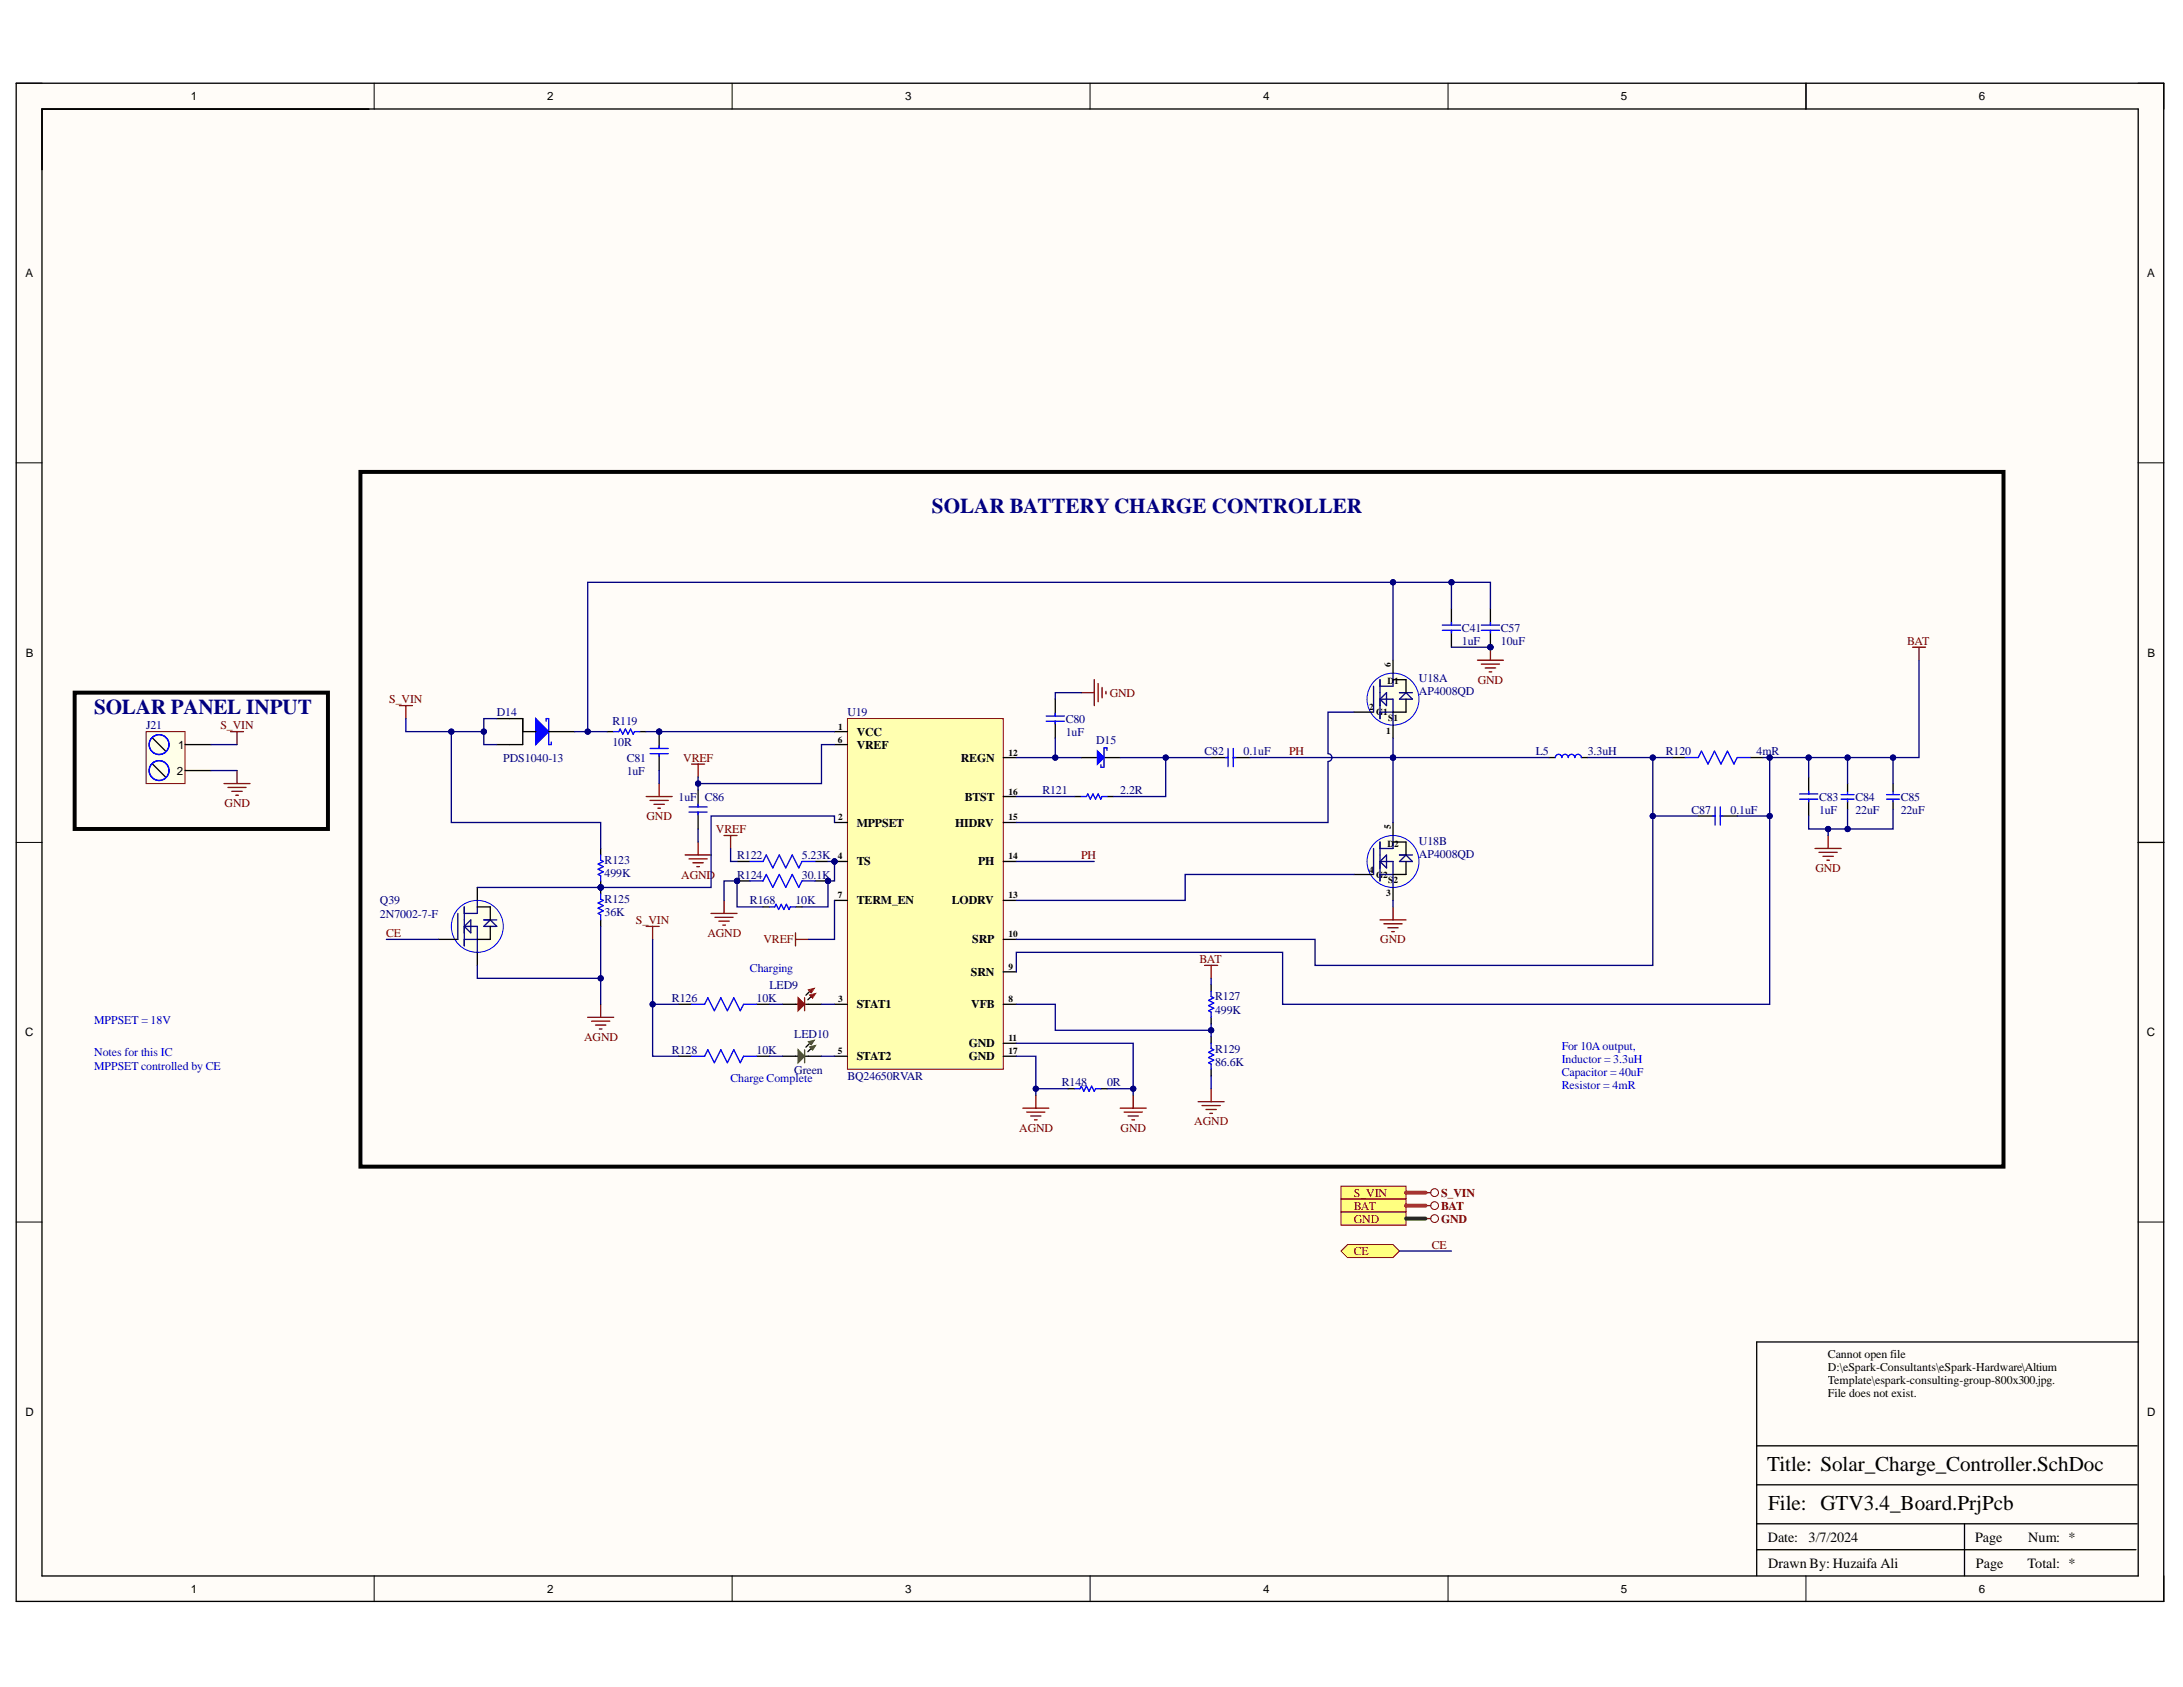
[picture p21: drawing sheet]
<svg xmlns="http://www.w3.org/2000/svg" width="279mm" height="216mm" viewBox="0 0 279 216" stroke-linecap="round" stroke-linejoin="round" font-family="sans-serif">
<defs><g id="words">
<g font-size="2.7" fill="#000080">
<text x="119.3" y="65.6">SOLAR BATTERY CHARGE CONTROLLER</text>
<text x="12.1" y="91.4">SOLAR PANEL INPUT</text>
</g>
<g font-size="2.7">
<text x="226.2" y="188.3">Title: Solar_Charge_Controller.SchDoc</text>
<text x="226.3" y="193.3">File: GTV3.4_Board.PrjPcb</text>
</g>
<g font-size="1.8">
<text x="226.3" y="197.3">Date:</text>
<text x="231.5" y="197.3">3/7/2024</text>
<text x="252.8" y="197.3">Page</text>
<text x="259.6" y="197.3">Num: *</text>
<text x="226.3" y="200.6">Drawn By: Huzaifa Ali</text>
<text x="252.9" y="200.6">Page</text>
<text x="259.5" y="200.6">Total: *</text>
</g>
<g font-size="1.5">
<text x="24.4" y="12.8">1</text>
<text x="70" y="12.8">2</text>
<text x="115.9" y="12.8">3</text>
<text x="161.7" y="12.8">4</text>
<text x="207.4" y="12.8">5</text>
<text x="253.3" y="12.8">6</text>
<text x="3.3" y="35.5">A</text>
<text x="274.8" y="35.5">A</text>
<text x="3.3" y="84">B</text>
<text x="274.9" y="84">B</text>
<text x="22.8" y="95.8">1</text>
<text x="109.6" y="94.1">VCC</text>
<text x="109.6" y="95.8">VREF</text>
<text x="22.6" y="99.1">2</text>
<text x="123" y="97.5">REGN</text>
<text x="109.6" y="105.8">MPPSET</text>
<text x="122.2" y="105.8">HIDRV</text>
<text x="123.5" y="102.5">BTST</text>
<text x="109.6" y="110.8">TS</text>
<text x="125.2" y="110.8">PH</text>
<text x="109.6" y="115.7">TERM_EN</text>
<text x="121.8" y="115.7">LODRV</text>
<text x="124.3" y="124.9">SRN</text>
<text x="124.4" y="120.7">SRP</text>
<text x="109.6" y="129.1">STAT1</text>
<text x="124.3" y="129.1">VFB</text>
<text x="3.2" y="132.6">C</text>
<text x="109.6" y="135.7">STAT2</text>
<text x="124" y="134">GND</text>
<text x="124" y="135.7">GND</text>
<text x="274.8" y="132.6">C</text>
<text x="234" y="173.7">Cannot open file</text>
<text x="234" y="175.4">D:\eSpark-Consultants\eSpark-Hardware\Altium</text>
<text x="234" y="177.1">Template\espark-consulting-group-800x300.jpg.</text>
<text x="234" y="178.7">File does not exist.</text>
<text x="3.3" y="181.2">D</text>
<text x="274.8" y="181.2">D</text>
<text x="24.4" y="203.8">1</text>
<text x="70" y="203.8">2</text>
<text x="115.9" y="203.8">3</text>
<text x="161.7" y="203.8">4</text>
<text x="207.4" y="203.8">5</text>
<text x="253.3" y="203.8">6</text>
</g>
<g font-size="1.5" fill="#000080">
<text x="187.1" y="80.9">C41</text>
<text x="187.1" y="82.5">1uF</text>
<text x="192.1" y="80.9">C57</text>
<text x="192.1" y="82.5">10uF</text>
<text x="181.6" y="87.3">U18A</text>
<text x="181.6" y="89">AP4008QD</text>
<text x="18.7" y="93.3">J21</text>
<text x="63.6" y="91.6">D14</text>
<text x="78.4" y="92.8">R119</text>
<text x="78.4" y="95.5">10R</text>
<text x="108.5" y="91.6">U19</text>
<text x="136.4" y="92.5">C80</text>
<text x="136.4" y="94.1">1uF</text>
<text x="140.3" y="95.2">D15</text>
<text x="64.4" y="97.5">PDS1040-13</text>
<text x="80.2" y="97.5">C81</text>
<text x="80.2" y="99.1">1uF</text>
<text x="133.4" y="101.6">R121</text>
<text x="143.4" y="101.6">2.2R</text>
<text x="154.2" y="96.6">C82</text>
<text x="159.2" y="96.6">0.1uF</text>
<text x="196.6" y="96.6">L5</text>
<text x="203.2" y="96.6">3.3uH</text>
<text x="213.2" y="96.6">R120</text>
<text x="224.8" y="96.6">4mR</text>
<text x="86.9" y="102.5">1uF</text>
<text x="90.2" y="102.5">C86</text>
<text x="216.5" y="104.1">C87</text>
<text x="221.5" y="104.1">0.1uF</text>
<text x="232.8" y="102.5">C83</text>
<text x="232.8" y="104.1">1uF</text>
<text x="237.5" y="102.5">C84</text>
<text x="237.5" y="104.1">22uF</text>
<text x="243.3" y="102.5">C85</text>
<text x="243.3" y="104.1">22uF</text>
<text x="77.4" y="110.6">R123</text>
<text x="77.4" y="112.3">499K</text>
<text x="94.3" y="109.9">R122</text>
<text x="94.3" y="112.4">R124</text>
<text x="102.6" y="109.9">5.23K</text>
<text x="102.6" y="112.4">30.1K</text>
<text x="181.6" y="108.1">U18B</text>
<text x="181.6" y="109.8">AP4008QD</text>
<text x="48.6" y="115.7">Q39</text>
<text x="48.6" y="117.4">2N7002-7-F</text>
<text x="77.4" y="115.6">R125</text>
<text x="77.4" y="117.3">36K</text>
<text x="96" y="115.7">R168</text>
<text x="101.8" y="115.7">10K</text>
<text x="86" y="128.2">R126</text>
<text x="96.8" y="128.2">10K</text>
<text x="98.5" y="126.6">LED9</text>
<text x="155.5" y="128">R127</text>
<text x="155.5" y="129.7">499K</text>
<text x="86" y="134.9">R128</text>
<text x="96.8" y="134.9">10K</text>
<text x="101.7" y="132.8">LED10</text>
<text x="101.7" y="137.5">Green</text>
<text x="155.5" y="134.7">R129</text>
<text x="155.5" y="136.4">86.6K</text>
<text x="108.5" y="138.2">BQ24650RVAR</text>
<text x="135.9" y="139">R148</text>
<text x="141.7" y="139">0R</text>
</g>
<g font-size="1.5" fill="#800000">
<text x="244.1" y="82.5">BAT</text>
<text x="49.8" y="90">S_VIN</text>
<text x="142" y="89.2">GND</text>
<text x="189.1" y="87.5">GND</text>
<text x="28.2" y="93.3">S_VIN</text>
<text x="87.4" y="97.5">VREF</text>
<text x="165" y="96.6">PH</text>
<text x="28.8" y="103.3">GND</text>
<text x="82.8" y="105">GND</text>
<text x="91.6" y="106.6">VREF</text>
<text x="87.2" y="112.4">AGND</text>
<text x="138.4" y="109.9">PH</text>
<text x="232.4" y="111.6">GND</text>
<text x="49.4" y="119.9">CE</text>
<text x="81.4" y="118.2">S_VIN</text>
<text x="90.5" y="119.9">AGND</text>
<text x="97.7" y="120.7">VREF</text>
<text x="153.5" y="123.2">BAT</text>
<text x="176.7" y="120.7">GND</text>
<text x="74.8" y="133.2">AGND</text>
<text x="130.4" y="144.8">AGND</text>
<text x="143.4" y="144.8">GND</text>
<text x="152.9" y="144">AGND</text>
<text x="173.3" y="153.2">S_VIN</text>
<text x="173.3" y="154.8">BAT</text>
<text x="184.4" y="153.2">S_VIN</text>
<text x="184.4" y="154.8">BAT</text>
<text x="173.3" y="156.5">GND</text>
<text x="173.3" y="160.6">CE</text>
<text x="183.3" y="159.8">CE</text>
<text x="184.4" y="156.5">GND</text>
</g>
<g font-size="1.5" fill="#00f">
<text x="96" y="124.4">Charging</text>
<text x="12.1" y="131">MPPSET = 18V</text>
<text x="12.1" y="135.2">Notes for this IC</text>
<text x="12.1" y="136.9">MPPSET controlled by CE</text>
<text x="199.9" y="134.4">For 10A output,</text>
<text x="199.9" y="136">Inductor = 3.3uH</text>
<text x="199.9" y="137.7">Capacitor = 40uF</text>
<text x="93.5" y="138.5">Charge Complete</text>
<text x="199.9" y="139.4">Resistor = 4mR</text>
</g>
<g font-size="1.2">
<text x="177.6" y="87.6">D1</text>
<text x="178" y="85.3" transform="rotate(-90 178 85.3)">6</text>
<text x="107.2" y="95.1">6</text>
<text x="107.3" y="93.4">1</text>
<text x="175.2" y="90.9">2</text>
<text x="176.1" y="91.6">G1</text>
<text x="177.4" y="93.9">1</text>
<text x="177.7" y="92.2">S1</text>
<text x="129.1" y="96.7">12</text>
<text x="129.1" y="101.7">16</text>
<text x="107.3" y="105">2</text>
<text x="129.1" y="105">15</text>
<text x="178" y="106.1" transform="rotate(-90 178 106.1)">5</text>
<text x="107.2" y="110">4</text>
<text x="129.1" y="110">14</text>
<text x="175.2" y="111.7">4</text>
<text x="176.1" y="112.3">G2</text>
<text x="177.6" y="108.3">D2</text>
<text x="177.7" y="113">S2</text>
<text x="107.2" y="115">7</text>
<text x="129.1" y="120">10</text>
<text x="129.1" y="115">13</text>
<text x="177.4" y="114.6">3</text>
<text x="129.1" y="124.2">9</text>
<text x="107.3" y="128.3">3</text>
<text x="129.1" y="128.3">8</text>
<text x="107.2" y="134.9">5</text>
<text x="129.1" y="133.3">11</text>
<text x="129.1" y="134.9">17</text>
</g>
</g></defs>
<g fill="#fffcf8">
<path d="M2.1 10.7h274.9v194.3h-274.9z" fill-rule="evenodd"/>
<path d="M5.4 14h268.2v187.7h-268.2z" fill-rule="evenodd"/>
</g>
<g fill="none" stroke="#000" stroke-width=".13">
<path d="M2.1 10.7h3.3M47.9 10.7v3.3M93.7 10.7v3.3M139.5 10.7v3.3M185.3 10.7v3.3M231.1 10.7v3.3M273.6 10.7h3.4v3.3M2.1 59.2h3.3M273.6 59.2h3.4M2.1 107.8h3.3M273.6 107.8h3.4M2.1 156.4h3.3"/>
<path d="M273.6 156.4h3.4M47.9 201.7v3.3M93.7 201.7v3.3M139.5 201.7v3.3M185.3 201.7v3.3M231.1 201.7v3.3M277 201.7v3.3"/>
</g>
<path d="M2.1 10.7h274.8v194.2h-274.8zM5.4 13.9h268.3v187.8h-268.3zM5.4 14h41.8M231.1 10.7v3.2M63.6 92h1.6M273.7 107.8h3.3M273.7 171.7h-48.9v30M224.8 198.3h48.6M224.8 195h48.7M224.8 190h48.7M224.8 185h48.7M251.4 195v6.7" fill="none" stroke="#000" stroke-width=".17"/>
<path d="M68.6 92l1.6 1.6-1.6 1.7z" fill="#00f"/>
<path d="M68.6 92l1.6 1.6-1.6 1.7zM69.9 92.3v-.3h.3v3.3h.4v-.3" fill="none" stroke="#00f" stroke-width=".17"/>
<path d="M65.2 92h1.7v3.3h-3.3M66.9 93.6h1.7M70.2 93.6h3.4" fill="none" stroke="#000" stroke-width=".17"/>
<path d="M9.6 88.6h32.4v17.5h-32.4z" fill="none" stroke="#000" stroke-width=".51"/>
<path d="M18.7 93.6h5v6.7h-5z" fill-rule="evenodd" fill="#ffffe8"/>
<path d="M18.7 93.6h5v6.7h-5z" fill="none" stroke="#800000" stroke-width=".13"/>
<path d="M19.5 94.5l1.7 1.6M19.5 97.8l1.7 1.6M23.7 95.3h3.3M23.7 98.6h3.3M77.7 93.6h.8M81.9 93.6h.8" fill="none" stroke="#000" stroke-width=".17"/>
<g fill="none" stroke="#00f" stroke-width=".17">
<path d="M78.5 93.6h.7l.2-.3 .3 .7 .3-.7 .4 .7 .3-.7 .3 .7 .2-.4h.7"/>
<circle cx="20.4" cy="98.6" r="1.27"/>
<circle cx="20.4" cy="95.3" r="1.27"/>
</g>
<path d="M29.5 93.6h1.7M30.3 93.6v1.7M30.3 98.6v1.7M51.1 90.3h1.7M51.9 90.3v1.7M28.7 100.3h3.3M29.2 100.8h2.3M29.7 101.3h1.3M30.2 101.8h.3" fill="none" stroke="#800000" stroke-width=".17"/>
<circle cx="106.8" cy="110.3" r=".33" fill="#000080"/>
<circle cx="106.8" cy="110.3" r=".33" fill="none" stroke="#000080" stroke-width=".13"/>
<path d="M108.5 92h19.9v44.8h-19.9z" fill-rule="evenodd" fill="#ffffb0"/>
<path d="M108.5 92h19.9v44.8h-19.9z" fill="none" stroke="#800000" stroke-width=".13"/>
<path d="M106.8 93.6h1.7M106.8 105.3h1.7M106.8 110.3h1.7M106.8 128.5h1.7" fill="none" stroke="#000" stroke-width=".17"/>
<circle cx="106.8" cy="110.3" r=".33" fill="#000080"/>
<circle cx="106.8" cy="110.3" r=".33" fill="none" stroke="#000080" stroke-width=".13"/>
<g fill="none" stroke="#000" stroke-width=".17">
<path d="M106.8 95.3h1.7M128.4 97h1.7M106.8 115.2h1.7M128.4 115.2h1.7M128.4 110.3h1.7M128.4 105.3h1.7M128.4 101.9h1.7M106.8 135.2h1.7M128.4 135.2h1.7M128.4 128.5h1.7M128.4 124.4h1.7M128.4 120.2h1.7"/>
<path d="M128.4 133.5h1.7"/>
</g>
<circle cx="61.1" cy="118.6" r="3.3" fill="#ffffe8"/>
<circle cx="61.1" cy="118.6" r="3.3" fill="none" stroke="#00f" stroke-width=".13"/>
<path d="M61.1 113.6v1.6M61.1 116.1h1.7v1.6M62.8 118.6v1.6h-1.7M56.1 120.2h2.5M61.1 121.9v1.6M103.8 127.5l-.4 .4" fill="none" stroke="#000" stroke-width=".17"/>
<path d="M58.6 116.9v3.3M59.4 118.6h1.7v3.3M59.4 116.1v5M59.4 118.6l.9-.9v1.7zM61.1 115.2v1.7h-1.7M61.9 118.6l.9-.9 .8 .9zM61.9 117.7h1.7M59.4 120.2h1.7" fill="none" stroke="#0c0087" stroke-width=".17"/>
<path d="M91 116.9h3.3M91.5 117.4h2.3M92 117.9h1.3M92.5 118.4h.3M92.7 115.2v1.7M75.2 130.2h3.3M75.7 130.7h2.3M76.2 131.2h1.3M76.7 131.7h.3M76.9 128.5v1.7" fill="none" stroke="#800000" stroke-width=".17"/>
<path d="M103.6 127.3l.8-.2-.4 .6z" fill-rule="evenodd" fill="#c00"/>
<path d="M103.6 127.3l.8-.2-.4 .6z" fill="none" stroke="#c00" stroke-width=".13"/>
<path d="M103.6 126.9l-.5 .5" fill="none" stroke="#000" stroke-width=".17"/>
<path d="M103.4 126.7l.8-.2-.4 .6z" fill-rule="evenodd" fill="#c00"/>
<path d="M103.4 126.7l.8-.2-.4 .6z" fill="none" stroke="#c00" stroke-width=".13"/>
<path d="M100.2 128.5h1.9M103 128.5h2.1" fill="none" stroke="#000" stroke-width=".17"/>
<path d="M103 127.7v1.7" fill="none" stroke="#c00" stroke-width=".17"/>
<path d="M102.1 127.7l.9 .8-.9 .9z" fill="#c00"/>
<path d="M102.1 127.7l.9 .8-.9 .9z" fill="none" stroke="#c00" stroke-width=".17"/>
<path d="M155 97h2.2M157.8 97h2.2M86.9 128.5h1.6M86.9 135.2h1.6M96.8 128.5h1.7M96.8 135.2h1.7" fill="none" stroke="#000" stroke-width=".17"/>
<path d="M156.8 97h.4M157.2 95.8v2.3M157.8 95.8v2.3M157.8 97h.4M88.5 128.5h1.7l.4-.8 .8 1.7 .9-1.7 .8 1.7 .8-1.7 .8 1.7 .5-.9h1.6M88.5 135.2h1.7l.4-.9 .8 1.7 .9-1.7 .8 1.7 .8-1.7 .8 1.7 .5-.8h1.6" fill="none" stroke="#00f" stroke-width=".17"/>
<path d="M138.4 88.6h1.7M140.1 87v3.3M140.5 87.5v2.3M141.1 88v1.3M141.5 88.5v.3M82.7 118.6h1.7M83.5 118.6v1.6" fill="none" stroke="#800000" stroke-width=".17"/>
<circle cx="178.3" cy="89.5" r="3.3" fill="#ffffe8"/>
<circle cx="178.3" cy="89.5" r="3.3" fill="none" stroke="#00f" stroke-width=".13"/>
<path d="M173.3 91.1h2.5M178.3 84.5v1.7M178.3 92.8v1.7M178.3 87h1.7v1.6M180 89.5v1.6h-1.7" fill="none" stroke="#000" stroke-width=".17"/>
<path d="M175.8 87.8v3.3M176.6 89.5h1.7v3.3M176.6 87v5M176.6 91.1h1.7M176.6 89.5l.9-.9v1.7zM178.3 86.2v1.6h-1.7M179.1 89.5l.9-.9 .8 .9zM179.1 88.6h1.7" fill="none" stroke="#0c0087" stroke-width=".17"/>
<circle cx="178.3" cy="110.3" r="3.3" fill="#ffffe8"/>
<circle cx="178.3" cy="110.3" r="3.3" fill="none" stroke="#00f" stroke-width=".13"/>
<path d="M173.3 111.9h2.5M178.3 105.3v1.6M178.3 113.6v1.6M178.3 107.8h1.7v1.6M180 110.3v1.6h-1.7" fill="none" stroke="#000" stroke-width=".17"/>
<path d="M175.8 108.6v3.3M176.6 110.3h1.7v3.3M176.6 107.8v4.9M176.6 111.9h1.7M176.6 110.3l.9-.9v1.7zM178.3 106.9v1.7h-1.7M179.1 110.3l.9-.9 .8 .9zM179.1 109.4h1.7" fill="none" stroke="#0c0087" stroke-width=".17"/>
<circle cx="190.8" cy="82.8" r=".33" fill="#000080"/>
<circle cx="190.8" cy="82.8" r=".33" fill="none" stroke="#000080" stroke-width=".13"/>
<path d="M190.8 80.7v2.1" fill="none" stroke="#000" stroke-width=".17"/>
<circle cx="190.8" cy="82.8" r=".33" fill="#000080"/>
<circle cx="190.8" cy="82.8" r=".33" fill="none" stroke="#000080" stroke-width=".13"/>
<path d="M185.8 77.8v2.2M190.8 77.8v2.2M135.1 89.5v2.1M135.1 92.3v2.2M185.8 80.7v2.1" fill="none" stroke="#000" stroke-width=".17"/>
<path d="M184.6 80h2.3M185.8 79.7v.3M189.6 80h2.3M190.8 79.7v.3M133.9 91.6h2.3M133.9 92.3h2.3M135.1 91.3v.3M135.1 92.3v.3M184.6 80.7h2.3M185.8 80.7v.3M189.6 80.7h2.3M190.8 80.7v.3" fill="none" stroke="#00f" stroke-width=".17"/>
<circle cx="84.4" cy="93.6" r=".33" fill="#000080"/>
<circle cx="84.4" cy="93.6" r=".33" fill="none" stroke="#000080" stroke-width=".13"/>
<path d="M84.4 93.6v2.2M84.4 96.5v2.1" fill="none" stroke="#000" stroke-width=".17"/>
<circle cx="84.4" cy="93.6" r=".33" fill="#000080"/>
<circle cx="84.4" cy="93.6" r=".33" fill="none" stroke="#000080" stroke-width=".13"/>
<path d="M83.2 95.8h2.3M83.2 96.5h2.3M84.4 95.5v.3M84.4 96.5v.3" fill="none" stroke="#00f" stroke-width=".17"/>
<path d="M189.1 84.5h3.3M189.6 85h2.3M190.1 85.5h1.3M190.6 86h.3M190.8 82.8v1.7" fill="none" stroke="#800000" stroke-width=".17"/>
<circle cx="190.8" cy="82.8" r=".33" fill="#000080"/>
<circle cx="190.8" cy="82.8" r=".33" fill="none" stroke="#000080" stroke-width=".13"/>
<g fill="none" stroke="#000" stroke-width=".17">
<path d="M214 97h1.7M224 97h1.7M231.5 99.4v2.2M89.3 101.1v2.2M89.3 103.9v2.2M94.3 110.3h1.7M104.3 110.3h1.7M217.4 104.4h2.1M220.2 104.4h2.1M231.5 102.3v2.1M236.5 100.3v1M236.5 102.5v1.1"/>
<path d="M242.3 100.3v1M242.3 102.5v1.1"/>
</g>
<g fill="none" stroke="#00f" stroke-width=".17">
<path d="M215.7 97h1.7l.4-.9 .8 1.7 .8-1.7 .9 1.7 .8-1.7 .8 1.7 .4-.8h1.7M88.2 103.3h2.3M88.2 103.9h2.3M89.3 102.9v.4M89.3 103.9v.4M96 110.3h1.7l.4-.9 .8 1.7 .8-1.7 .9 1.7 .8-1.7 .8 1.7 .4-.8h1.7M219.2 104.4h.3M219.5 103.3v2.3M220.2 103.3v2.3M220.2 104.4h.3M230.3 101.6h2.4M230.3 102.3h2.4"/>
<path d="M231.5 101.3v.3M231.5 102.3v.3M235.6 102.3h1.7M235.6 101.7h1.7M236.5 101.3v.3M236.5 102.3v.3M241.5 102.3h1.6M241.5 101.7h1.6M242.3 101.3v.3M242.3 102.3v.3"/>
</g>
<g fill="none" stroke="#800000" stroke-width=".17">
<path d="M88.5 97.8h1.7M89.3 97.8v1.6M244.8 82.8h1.6M245.6 82.8v1.7M92.7 106.9h1.6M93.5 106.9v1.7M176.6 117.7h3.4M177.1 118.2h2.4M177.6 118.7h1.3M178.1 119.2h.4M178.3 116.1v1.6M232.3 108.6h3.3"/>
<path d="M232.8 109.1h2.3M233.3 109.6h1.3M233.8 110.1h.3M234 106.9v1.7"/>
</g>
<circle cx="94.3" cy="112.7" r=".33" fill="#000080"/>
<circle cx="94.3" cy="112.7" r=".33" fill="none" stroke="#000080" stroke-width=".13"/>
<circle cx="106" cy="112.7" r=".33" fill="#000080"/>
<circle cx="106" cy="112.7" r=".33" fill="none" stroke="#000080" stroke-width=".13"/>
<path d="M94.3 112.7h1.7" fill="none" stroke="#000" stroke-width=".17"/>
<circle cx="94.3" cy="112.7" r=".33" fill="#000080"/>
<circle cx="94.3" cy="112.7" r=".33" fill="none" stroke="#000080" stroke-width=".13"/>
<path d="M104.3 112.7h1.7" fill="none" stroke="#000" stroke-width=".17"/>
<circle cx="106" cy="112.7" r=".33" fill="#000080"/>
<circle cx="106" cy="112.7" r=".33" fill="none" stroke="#000080" stroke-width=".13"/>
<path d="M96 112.7h1.7l.4-.8 .8 1.7 .8-1.7 .9 1.7 .8-1.7 .8 1.7 .4-.9h1.7M155 126.9v.6l.3 .2-.6 .3 .6 .4-.6 .3 .6 .3-.6 .4 .3 .1v.7" fill="none" stroke="#00f" stroke-width=".17"/>
<path d="M155 126v.9M155 130.2v.8" fill="none" stroke="#000" stroke-width=".17"/>
<path d="M154.2 123.5h1.6M155 123.5v1.7M143.4 141.8h3.3M143.9 142.3h2.3M144.4 142.8h1.3M144.9 143.3h.3M145 140.2v1.6" fill="none" stroke="#800000" stroke-width=".17"/>
<circle cx="76.9" cy="113.6" r=".33" fill="#000080"/>
<circle cx="76.9" cy="113.6" r=".33" fill="none" stroke="#000080" stroke-width=".13"/>
<path d="M76.9 108.6v.8M76.9 112.7v.9" fill="none" stroke="#000" stroke-width=".17"/>
<circle cx="76.9" cy="113.6" r=".33" fill="#000080"/>
<circle cx="76.9" cy="113.6" r=".33" fill="none" stroke="#000080" stroke-width=".13"/>
<path d="M76.9 109.4v.7l.3 .2-.6 .3 .6 .3-.6 .3 .6 .4-.6 .3 .3 .2v.6" fill="none" stroke="#00f" stroke-width=".17"/>
<circle cx="76.9" cy="113.6" r=".33" fill="#000080"/>
<circle cx="76.9" cy="113.6" r=".33" fill="none" stroke="#000080" stroke-width=".13"/>
<path d="M76.9 113.6v.8" fill="none" stroke="#000" stroke-width=".17"/>
<circle cx="76.9" cy="113.6" r=".33" fill="#000080"/>
<circle cx="76.9" cy="113.6" r=".33" fill="none" stroke="#000080" stroke-width=".13"/>
<path d="M76.9 117.7v.9" fill="none" stroke="#000" stroke-width=".17"/>
<path d="M76.9 114.4v.7l.3 .1-.6 .4 .6 .3-.6 .3 .6 .4-.6 .3 .3 .2v.6" fill="none" stroke="#00f" stroke-width=".17"/>
<path d="M171.6 151.8h8.4v1.7h-8.4z" fill-rule="evenodd" fill="#ffff80"/>
<g fill="none" stroke="#800000" stroke-width=".13">
<path d="M171.6 151.8h8.4v1.7h-8.4z"/>
<circle cx="183.6" cy="152.6" r=".5"/>
</g>
<path d="M182.4 152.6h.7" fill="none" stroke="#800000" stroke-width=".17"/>
<path d="M171.6 153.5h8.4v1.6h-8.4z" fill-rule="evenodd" fill="#ffff80"/>
<g fill="none" stroke="#800000" stroke-width=".13">
<path d="M171.6 153.5h8.4v1.6h-8.4z"/>
<circle cx="183.6" cy="154.3" r=".5"/>
</g>
<path d="M182.4 154.3h.7" fill="none" stroke="#800000" stroke-width=".17"/>
<path d="M171.6 155.1h8.4v1.7h-8.4z" fill-rule="evenodd" fill="#ffff80"/>
<g fill="none" stroke="#800000" stroke-width=".13">
<path d="M171.6 155.1h8.4v1.7h-8.4z"/>
<circle cx="183.6" cy="156" r=".5"/>
</g>
<path d="M182.4 156h.7" fill="none" stroke="#800000" stroke-width=".17"/>
<path d="M171.6 160.1l.9-.8h5.8l.8 .8-.8 .8h-5.8z" fill-rule="evenodd" fill="#ffff80"/>
<path d="M171.6 160.1l.9-.8h5.8l.8 .8-.8 .8h-5.8z" fill="none" stroke="#800000" stroke-width=".13"/>
<path d="M138.4 97h2.1M141.3 97h2.1" fill="none" stroke="#000" stroke-width=".17"/>
<path d="M140.5 96.1l.8 .9-.8 .8z" fill="#00f"/>
<path d="M140.5 96.1l.8 .9-.8 .8zM141.7 96v-.3h-.4v2.5h-.4v-.3M138.4 101.9h.7l.1-.3 .4 .7 .3-.7 .3 .7 .3-.7 .4 .7 .2-.4h.6" fill="none" stroke="#00f" stroke-width=".17"/>
<path d="M137.6 101.9h.8M141.7 101.9h.8M103.8 134.2l-.4 .4" fill="none" stroke="#000" stroke-width=".17"/>
<g fill="none" stroke="#800000" stroke-width=".17">
<path d="M82.7 101.9h3.3M83.2 102.4h2.3M83.7 102.9h1.3M84.2 103.4h.3M84.4 100.3v1.6M87.7 109.4h3.3M88.2 109.9h2.3M88.7 110.4h1.3M89.2 110.9h.3M89.3 107.8v1.6M155 139.3v1.7M130.9 141.8h3.3"/>
<path d="M131.4 142.3h2.3M131.9 142.8h1.3M132.4 143.3h.3M132.6 140.2v1.6M153.4 141h3.3M153.8 141.5h2.4M154.4 142h1.3M154.8 142.5h.4"/>
</g>
<path d="M103.6 134l.8-.2-.4 .6z" fill-rule="evenodd" fill="#38761d"/>
<path d="M103.6 134l.8-.2-.4 .6z" fill="none" stroke="#38761d" stroke-width=".13"/>
<path d="M103.6 133.5l-.5 .5" fill="none" stroke="#000" stroke-width=".17"/>
<path d="M103.4 133.3l.8-.2-.4 .6z" fill-rule="evenodd" fill="#38761d"/>
<path d="M103.4 133.3l.8-.2-.4 .6z" fill="none" stroke="#38761d" stroke-width=".13"/>
<path d="M100.2 135.2h1.9M103 135.2h2.1" fill="none" stroke="#000" stroke-width=".17"/>
<path d="M103 134.3v1.7" fill="none" stroke="#38761d" stroke-width=".17"/>
<path d="M102.1 134.3l.9 .9-.9 .8z" fill="#38761d"/>
<path d="M102.1 134.3l.9 .9-.9 .8z" fill="none" stroke="#38761d" stroke-width=".17"/>
<path d="M101.8 119.4v1.7M101.8 120.2h1.7" fill="none" stroke="#800000" stroke-width=".17"/>
<path d="M198.2 97h.9M202.4 97h.8M97.7 116.1h.8M101.8 116.1h.8M136.7 139.3h.9M140.9 139.3h.8M155 132.7v.8M155 136.8v.9" fill="none" stroke="#000" stroke-width=".17"/>
<path d="M199.1 97a.42 .42 0 0 1 .4-.5 .42 .42 0 0 1 .4 .5 .41 .41 0 0 1 .4-.5 .41 .41 0 0 1 .4 .5 .42 .42 0 0 1 .4-.5 .42 .42 0 0 1 .5 .5 .42 .42 0 0 1 .4-.5 .42 .42 0 0 1 .4 .5M98.5 116.1h.7l.1-.4 .4 .7 .3-.7 .3 .7 .4-.7 .3 .7 .2-.3h.6M137.6 139.3h.6l.2-.3 .3 .7 .4-.7 .3 .7 .3-.7 .4 .7 .1-.4h.7M155 133.5v.7l.3 .1-.6 .4 .6 .3-.6 .3 .6 .4-.6 .3 .3 .2v.6" fill="none" stroke="#00f" stroke-width=".17"/>
<path d="M46.1 60.4h210.3v88.9h-210.3z" fill="none" stroke="#000" stroke-width=".51"/>
<path d="M27 98.6h3.3M27 95.3h3.3M51.9 92v1.6h10v-1.6h1.7" fill="none" stroke="#000080" stroke-width=".17"/>
<circle cx="57.8" cy="93.6" r=".33" fill="#000080"/>
<circle cx="57.8" cy="93.6" r=".33" fill="none" stroke="#000080" stroke-width=".13"/>
<circle cx="61.9" cy="93.6" r=".33" fill="#000080"/>
<circle cx="61.9" cy="93.6" r=".33" fill="none" stroke="#000080" stroke-width=".13"/>
<path d="M61.9 93.6v1.7h1.7" fill="none" stroke="#000080" stroke-width=".17"/>
<circle cx="61.9" cy="93.6" r=".33" fill="#000080"/>
<circle cx="61.9" cy="93.6" r=".33" fill="none" stroke="#000080" stroke-width=".13"/>
<path d="M82.7 93.6h24.1" fill="none" stroke="#000080" stroke-width=".17"/>
<circle cx="84.4" cy="93.6" r=".33" fill="#000080"/>
<circle cx="84.4" cy="93.6" r=".33" fill="none" stroke="#000080" stroke-width=".13"/>
<path d="M76.9 118.6v9.9" fill="none" stroke="#000080" stroke-width=".17"/>
<circle cx="76.9" cy="125.2" r=".33" fill="#000080"/>
<circle cx="76.9" cy="125.2" r=".33" fill="none" stroke="#000080" stroke-width=".13"/>
<path d="M57.8 93.6v11.7h19.1v3.3" fill="none" stroke="#000080" stroke-width=".17"/>
<circle cx="57.8" cy="93.6" r=".33" fill="#000080"/>
<circle cx="57.8" cy="93.6" r=".33" fill="none" stroke="#000080" stroke-width=".13"/>
<path d="M61.1 113.6h15.8" fill="none" stroke="#000080" stroke-width=".17"/>
<circle cx="76.9" cy="113.6" r=".33" fill="#000080"/>
<circle cx="76.9" cy="113.6" r=".33" fill="none" stroke="#000080" stroke-width=".13"/>
<path d="M61.1 123.5v1.7h15.8" fill="none" stroke="#000080" stroke-width=".17"/>
<circle cx="76.9" cy="125.2" r=".33" fill="#000080"/>
<circle cx="76.9" cy="125.2" r=".33" fill="none" stroke="#000080" stroke-width=".13"/>
<path d="M49.5 120.2h6.6M83.5 120.2v8.3h3.4" fill="none" stroke="#000080" stroke-width=".17"/>
<circle cx="83.5" cy="128.5" r=".33" fill="#000080"/>
<circle cx="83.5" cy="128.5" r=".33" fill="none" stroke="#000080" stroke-width=".13"/>
<path d="M83.5 128.5v6.7h3.4" fill="none" stroke="#000080" stroke-width=".17"/>
<circle cx="83.5" cy="128.5" r=".33" fill="#000080"/>
<circle cx="83.5" cy="128.5" r=".33" fill="none" stroke="#000080" stroke-width=".13"/>
<path d="M135.1 94.5v2.5M98.5 128.5h1.7M98.5 135.2h1.7M105.1 128.5h1.7M105.1 135.2h1.7" fill="none" stroke="#000080" stroke-width=".17"/>
<circle cx="135.1" cy="97" r=".33" fill="#000080"/>
<circle cx="135.1" cy="97" r=".33" fill="none" stroke="#000080" stroke-width=".13"/>
<path d="M138.4 88.6h-3.3v.9M160 97h18.3v8.3" fill="none" stroke="#000080" stroke-width=".17"/>
<circle cx="178.3" cy="97" r=".33" fill="#000080"/>
<circle cx="178.3" cy="97" r=".33" fill="none" stroke="#000080" stroke-width=".13"/>
<path d="M173.3 91.1h-3.3v5.4a.5 .5 0 0 1 .5 .5 .5 .5 0 0 1-.5 .5v7.8h-39.9M178.3 94.5v2.5M130.1 110.3h10" fill="none" stroke="#000080" stroke-width=".17"/>
<circle cx="178.3" cy="97" r=".33" fill="#000080"/>
<circle cx="178.3" cy="97" r=".33" fill="none" stroke="#000080" stroke-width=".13"/>
<path d="M185.8 82.8h5" fill="none" stroke="#000080" stroke-width=".17"/>
<circle cx="190.8" cy="82.8" r=".33" fill="#000080"/>
<circle cx="190.8" cy="82.8" r=".33" fill="none" stroke="#000080" stroke-width=".13"/>
<path d="M231.5 97v2.4" fill="none" stroke="#000080" stroke-width=".17"/>
<circle cx="231.5" cy="97" r=".33" fill="#000080"/>
<circle cx="231.5" cy="97" r=".33" fill="none" stroke="#000080" stroke-width=".13"/>
<path d="M231.5 104.4v1.7h2.5v.8" fill="none" stroke="#000080" stroke-width=".17"/>
<circle cx="234" cy="106.1" r=".33" fill="#000080"/>
<circle cx="234" cy="106.1" r=".33" fill="none" stroke="#000080" stroke-width=".13"/>
<path d="M211.5 97v7.4h5.9" fill="none" stroke="#000080" stroke-width=".17"/>
<circle cx="211.5" cy="97" r=".33" fill="#000080"/>
<circle cx="211.5" cy="97" r=".33" fill="none" stroke="#000080" stroke-width=".13"/>
<circle cx="211.5" cy="104.4" r=".33" fill="#000080"/>
<circle cx="211.5" cy="104.4" r=".33" fill="none" stroke="#000080" stroke-width=".13"/>
<path d="M178.3 115.2v.9M211.5 104.4v19.2h-43.2v-3.4h-38.2" fill="none" stroke="#000080" stroke-width=".17"/>
<circle cx="211.5" cy="104.4" r=".33" fill="#000080"/>
<circle cx="211.5" cy="104.4" r=".33" fill="none" stroke="#000080" stroke-width=".13"/>
<path d="M225.7 97h.8M173.3 111.9h-21.6v3.3h-21.6" fill="none" stroke="#000080" stroke-width=".17"/>
<circle cx="226.5" cy="97" r=".33" fill="#000080"/>
<circle cx="226.5" cy="97" r=".33" fill="none" stroke="#000080" stroke-width=".13"/>
<path d="M236.5 97v3.3" fill="none" stroke="#000080" stroke-width=".17"/>
<circle cx="236.5" cy="97" r=".33" fill="#000080"/>
<circle cx="236.5" cy="97" r=".33" fill="none" stroke="#000080" stroke-width=".13"/>
<path d="M236.5 103.6v2.5h-2.5" fill="none" stroke="#000080" stroke-width=".17"/>
<circle cx="236.5" cy="106.1" r=".33" fill="#000080"/>
<circle cx="236.5" cy="106.1" r=".33" fill="none" stroke="#000080" stroke-width=".13"/>
<circle cx="234" cy="106.1" r=".33" fill="#000080"/>
<circle cx="234" cy="106.1" r=".33" fill="none" stroke="#000080" stroke-width=".13"/>
<path d="M242.3 97v3.3" fill="none" stroke="#000080" stroke-width=".17"/>
<circle cx="242.3" cy="97" r=".33" fill="#000080"/>
<circle cx="242.3" cy="97" r=".33" fill="none" stroke="#000080" stroke-width=".13"/>
<path d="M242.3 103.6v2.5h-5.8" fill="none" stroke="#000080" stroke-width=".17"/>
<circle cx="236.5" cy="106.1" r=".33" fill="#000080"/>
<circle cx="236.5" cy="106.1" r=".33" fill="none" stroke="#000080" stroke-width=".13"/>
<path d="M93.5 108.6v1.7h.8M106.8 105.3v-.9h-15.8v9.2h-14.1" fill="none" stroke="#000080" stroke-width=".17"/>
<circle cx="76.9" cy="113.6" r=".33" fill="#000080"/>
<circle cx="76.9" cy="113.6" r=".33" fill="none" stroke="#000080" stroke-width=".13"/>
<path d="M222.3 104.4h4.2v24.1h-62.3v-6.6h-34.1v2.5" fill="none" stroke="#000080" stroke-width=".17"/>
<circle cx="226.5" cy="104.4" r=".33" fill="#000080"/>
<circle cx="226.5" cy="104.4" r=".33" fill="none" stroke="#000080" stroke-width=".13"/>
<path d="M155 131v1.7" fill="none" stroke="#000080" stroke-width=".17"/>
<circle cx="155" cy="131.9" r=".33" fill="#000080"/>
<circle cx="155" cy="131.9" r=".33" fill="none" stroke="#000080" stroke-width=".13"/>
<path d="M130.1 128.5h5v3.4h19.9M155 125.2v.8M155 137.7v1.6" fill="none" stroke="#000080" stroke-width=".17"/>
<circle cx="155" cy="131.9" r=".33" fill="#000080"/>
<circle cx="155" cy="131.9" r=".33" fill="none" stroke="#000080" stroke-width=".13"/>
<path d="M180 156h2.4" fill="none" stroke="#274e13" stroke-width=".51"/>
<path d="M180 154.3h2.4M180 152.6h2.4" fill="none" stroke="#f00" stroke-width=".51"/>
<path d="M130.1 97h8.3M179.1 160.1h6.7" fill="none" stroke="#000080" stroke-width=".17"/>
<circle cx="135.1" cy="97" r=".33" fill="#000080"/>
<circle cx="135.1" cy="97" r=".33" fill="none" stroke="#000080" stroke-width=".13"/>
<path d="M185.8 74.5v3.3" fill="none" stroke="#000080" stroke-width=".17"/>
<circle cx="185.8" cy="74.5" r=".33" fill="#000080"/>
<circle cx="185.8" cy="74.5" r=".33" fill="none" stroke="#000080" stroke-width=".13"/>
<path d="M245.6 84.5v12.5h-19.1v7.4" fill="none" stroke="#000080" stroke-width=".17"/>
<circle cx="226.5" cy="104.4" r=".33" fill="#000080"/>
<circle cx="226.5" cy="104.4" r=".33" fill="none" stroke="#000080" stroke-width=".13"/>
<circle cx="226.5" cy="97" r=".33" fill="#000080"/>
<circle cx="226.5" cy="97" r=".33" fill="none" stroke="#000080" stroke-width=".13"/>
<circle cx="231.5" cy="97" r=".33" fill="#000080"/>
<circle cx="231.5" cy="97" r=".33" fill="none" stroke="#000080" stroke-width=".13"/>
<circle cx="236.5" cy="97" r=".33" fill="#000080"/>
<circle cx="236.5" cy="97" r=".33" fill="none" stroke="#000080" stroke-width=".13"/>
<circle cx="242.3" cy="97" r=".33" fill="#000080"/>
<circle cx="242.3" cy="97" r=".33" fill="none" stroke="#000080" stroke-width=".13"/>
<path d="M178.3 84.5v-10h-103.1v19.1" fill="none" stroke="#000080" stroke-width=".17"/>
<circle cx="75.2" cy="93.6" r=".33" fill="#000080"/>
<circle cx="75.2" cy="93.6" r=".33" fill="none" stroke="#000080" stroke-width=".13"/>
<circle cx="178.3" cy="74.5" r=".33" fill="#000080"/>
<circle cx="178.3" cy="74.5" r=".33" fill="none" stroke="#000080" stroke-width=".13"/>
<path d="M73.6 93.6h4.1" fill="none" stroke="#000080" stroke-width=".17"/>
<circle cx="75.2" cy="93.6" r=".33" fill="#000080"/>
<circle cx="75.2" cy="93.6" r=".33" fill="none" stroke="#000080" stroke-width=".13"/>
<path d="M178.3 74.5h12.5v3.3" fill="none" stroke="#000080" stroke-width=".17"/>
<circle cx="185.8" cy="74.5" r=".33" fill="#000080"/>
<circle cx="185.8" cy="74.5" r=".33" fill="none" stroke="#000080" stroke-width=".13"/>
<circle cx="178.3" cy="74.5" r=".33" fill="#000080"/>
<circle cx="178.3" cy="74.5" r=".33" fill="none" stroke="#000080" stroke-width=".13"/>
<path d="M143.4 97h11.6M130.1 101.9h7.5" fill="none" stroke="#000080" stroke-width=".17"/>
<circle cx="149.2" cy="97" r=".33" fill="#000080"/>
<circle cx="149.2" cy="97" r=".33" fill="none" stroke="#000080" stroke-width=".13"/>
<path d="M149.2 97v4.9h-6.7" fill="none" stroke="#000080" stroke-width=".17"/>
<circle cx="149.2" cy="97" r=".33" fill="#000080"/>
<circle cx="149.2" cy="97" r=".33" fill="none" stroke="#000080" stroke-width=".13"/>
<path d="M84.4 98.6v1.7M89.3 99.4v.9M89.3 106.1v1.7" fill="none" stroke="#000080" stroke-width=".17"/>
<circle cx="89.3" cy="100.3" r=".33" fill="#000080"/>
<circle cx="89.3" cy="100.3" r=".33" fill="none" stroke="#000080" stroke-width=".13"/>
<path d="M106.8 95.3h-1.7v5h-15.8v.8" fill="none" stroke="#000080" stroke-width=".17"/>
<circle cx="89.3" cy="100.3" r=".33" fill="#000080"/>
<circle cx="89.3" cy="100.3" r=".33" fill="none" stroke="#000080" stroke-width=".13"/>
<path d="M130.1 133.5h14.9v6.7" fill="none" stroke="#000080" stroke-width=".17"/>
<circle cx="145" cy="139.3" r=".33" fill="#000080"/>
<circle cx="145" cy="139.3" r=".33" fill="none" stroke="#000080" stroke-width=".13"/>
<path d="M130.1 135.2h2.5v5" fill="none" stroke="#000080" stroke-width=".17"/>
<circle cx="132.6" cy="139.3" r=".33" fill="#000080"/>
<circle cx="132.6" cy="139.3" r=".33" fill="none" stroke="#000080" stroke-width=".13"/>
<path d="M141.7 139.3h3.3" fill="none" stroke="#000080" stroke-width=".17"/>
<circle cx="145" cy="139.3" r=".33" fill="#000080"/>
<circle cx="145" cy="139.3" r=".33" fill="none" stroke="#000080" stroke-width=".13"/>
<path d="M132.6 139.3h4.1" fill="none" stroke="#000080" stroke-width=".17"/>
<circle cx="132.6" cy="139.3" r=".33" fill="#000080"/>
<circle cx="132.6" cy="139.3" r=".33" fill="none" stroke="#000080" stroke-width=".13"/>
<path d="M106 110.3h.8v2.4h-.8v3.4h-3.4M106.8 115.2v5h-3.3" fill="none" stroke="#000080" stroke-width=".17"/>
<circle cx="106.8" cy="110.3" r=".33" fill="#000080"/>
<circle cx="106.8" cy="110.3" r=".33" fill="none" stroke="#000080" stroke-width=".13"/>
<circle cx="106" cy="112.7" r=".33" fill="#000080"/>
<circle cx="106" cy="112.7" r=".33" fill="none" stroke="#000080" stroke-width=".13"/>
<path d="M92.7 115.2v-2.5h1.6v3.4h3.4" fill="none" stroke="#000080" stroke-width=".17"/>
<circle cx="94.3" cy="112.7" r=".33" fill="#000080"/>
<circle cx="94.3" cy="112.7" r=".33" fill="none" stroke="#000080" stroke-width=".13"/>
<path d="M178.3 97h19.9" fill="none" stroke="#000080" stroke-width=".17"/>
<circle cx="178.3" cy="97" r=".33" fill="#000080"/>
<circle cx="178.3" cy="97" r=".33" fill="none" stroke="#000080" stroke-width=".13"/>
<path d="M203.2 97h10.8" fill="none" stroke="#000080" stroke-width=".17"/>
<circle cx="211.5" cy="97" r=".33" fill="#000080"/>
<circle cx="211.5" cy="97" r=".33" fill="none" stroke="#000080" stroke-width=".13"/>
<use href="#words"/>
</svg>
